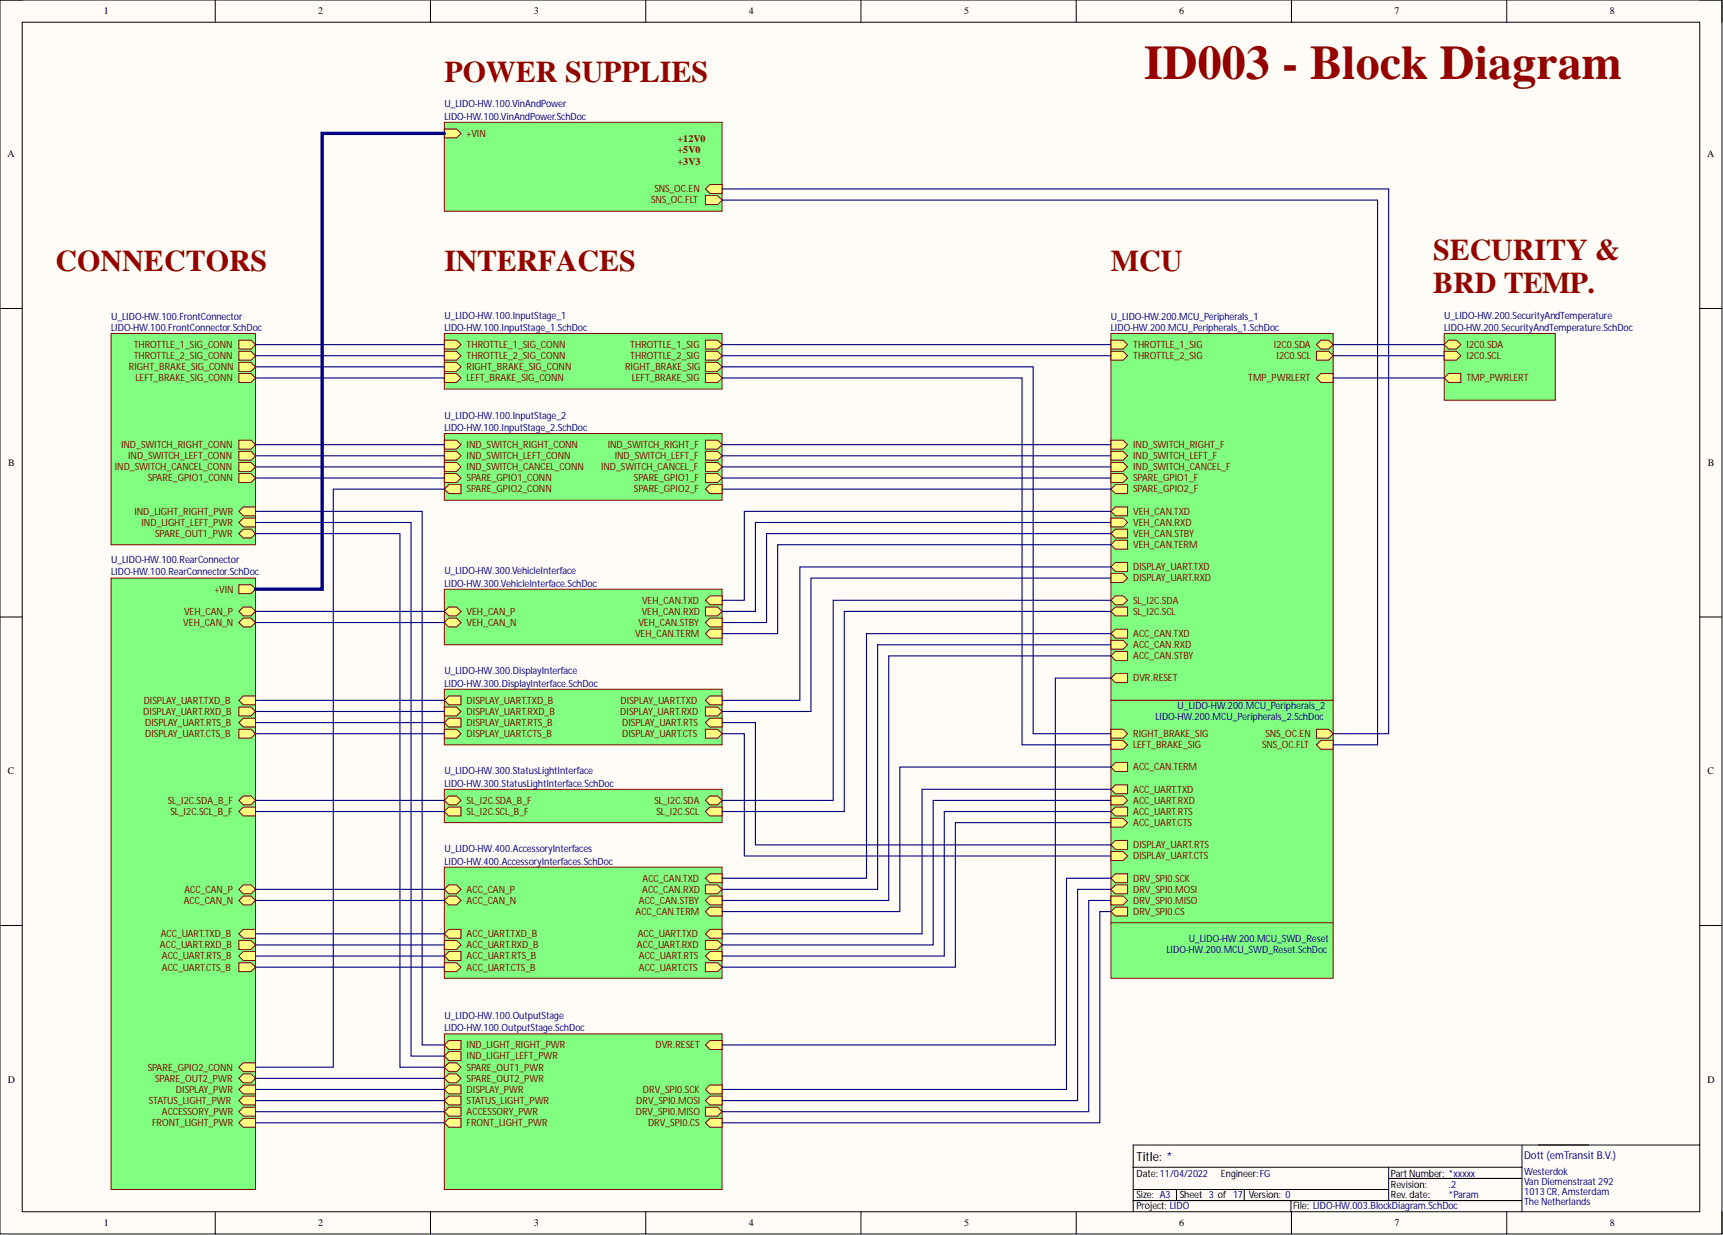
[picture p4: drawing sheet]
<svg xmlns="http://www.w3.org/2000/svg" width="393mm" height="282mm" viewBox="0 0 393 282" stroke-linecap="round" stroke-linejoin="round" font-family="sans-serif">
<defs><g id="words">
<text font-size="11" fill="#980000" x="261.2" y="17.9">ID003 - Block Diagram</text>
<g font-size="6.9" fill="#980000">
<text x="101.4" y="18.8">POWER SUPPLIES</text>
<text x="327.2" y="59.4">SECURITY &amp;</text>
<text x="12.7" y="61.9">CONNECTORS</text>
<text x="101.4" y="61.9">INTERFACES</text>
<text x="253.6" y="61.9">MCU</text>
<text x="327.2" y="67">BRD TEMP.</text>
</g>
<text font-size="2.9" x="259.4" y="264.9">Title: *</text>
<text font-size="2.5" fill="#00008a" x="348" y="264.5">Dott (emTransit B.V.)</text>
<g font-size="2.3">
<text x="23.7" y="3.3">1</text>
<text x="72.6" y="3.3">2</text>
<text x="121.9" y="3.3">3</text>
<text x="170.9" y="3.3">4</text>
<text x="220.1" y="3.3">5</text>
<text x="269.2" y="3.3">6</text>
<text x="318.4" y="3.3">7</text>
<text x="367.5" y="3.3">8</text>
<text x="1.7" y="35.9">A</text>
<text x="389.7" y="35.9">A</text>
<text x="1.9" y="106.4">B</text>
<text x="389.9" y="106.4">B</text>
<text x="1.8" y="176.8">C</text>
<text x="389.8" y="176.8">C</text>
<text x="1.8" y="247.2">D</text>
<text x="389.8" y="247.2">D</text>
<text x="259.4" y="268.6">Date:11/04/2022</text>
<text x="278.7" y="268.6">Engineer:FG</text>
<text x="317.5" y="268.6">Part Number: *xxxxx</text>
<text x="259.4" y="273.4">Size: A3</text>
<text x="259.4" y="276">Project: LIDO</text>
<text x="269.3" y="273.4">Sheet 3 of</text>
<text x="285.1" y="273.4">Version: 0</text>
<text x="295.2" y="276">File: LIDO-HW.003.BlockDiagram.SchDoc</text>
<text x="317.5" y="271.1">Revision:</text>
<text x="317.5" y="273.4">Rev. date:</text>
<text x="23.7" y="279.9">1</text>
<text x="72.6" y="279.9">2</text>
<text x="121.9" y="279.9">3</text>
<text x="170.9" y="279.9">4</text>
<text x="220.1" y="279.9">5</text>
<text x="269.2" y="279.9">6</text>
<text x="318.4" y="279.9">7</text>
<text x="367.5" y="279.9">8</text>
</g>
<g font-size="2.3" fill="#000080">
<text x="101.4" y="24.5">U_LIDO-HW.100.VinAndPower</text>
<text x="101.4" y="27.3">LIDO-HW.100.VinAndPower.SchDoc</text>
<text x="25.4" y="73">U_LIDO-HW.100.FrontConnector</text>
<text x="25.4" y="75.5">LIDO-HW.100.FrontConnector.SchDoc</text>
<text x="101.4" y="72.7">U_LIDO-HW.100.InputStage_1</text>
<text x="101.4" y="75.5">LIDO-HW.100.InputStage_1.SchDoc</text>
<text x="253.6" y="73">U_LIDO-HW.200.MCU_Peripherals_1</text>
<text x="253.6" y="75.5">LIDO-HW.200.MCU_Peripherals_1.SchDoc</text>
<text x="329.7" y="72.7">U_LIDO-HW.200.SecurityAndTemperature</text>
<text x="329.7" y="75.5">LIDO-HW.200.SecurityAndTemperature.SchDoc</text>
<text x="101.4" y="95.6">U_LIDO-HW.100.InputStage_2</text>
<text x="101.4" y="98.4">LIDO-HW.100.InputStage_2.SchDoc</text>
<text x="25.4" y="128.6">U_LIDO-HW.100.RearConnector</text>
<text x="25.4" y="131.3">LIDO-HW.100.RearConnector.SchDoc</text>
<text x="101.4" y="131.1">U_LIDO-HW.300.VehicleInterface</text>
<text x="101.4" y="133.9">LIDO-HW.300.VehicleInterface.SchDoc</text>
<text x="101.4" y="153.9">U_LIDO-HW.300.DisplayInterface</text>
<text x="101.4" y="156.7">LIDO-HW.300.DisplayInterface.SchDoc</text>
<text x="268.8" y="161.8">U_LIDO-HW.200.MCU_Peripherals_2</text>
<text x="263.8" y="164.3">LIDO-HW.200.MCU_Peripherals_2.SchDoc</text>
<text x="101.4" y="176.8">U_LIDO-HW.300.StatusLightInterface</text>
<text x="101.4" y="179.6">LIDO-HW.300.StatusLightInterface.SchDoc</text>
<text x="101.4" y="194.5">U_LIDO-HW.400.AccessoryInterfaces</text>
<text x="101.4" y="197.3">LIDO-HW.400.AccessoryInterfaces.SchDoc</text>
<text x="271.4" y="215.1">U_LIDO-HW.200.MCU_SWD_Reset</text>
<text x="266.3" y="217.6">LIDO-HW.200.MCU_SWD_Reset.SchDoc</text>
<text x="101.4" y="232.6">U_LIDO-HW.100.OutputStage</text>
<text x="101.4" y="235.4">LIDO-HW.100.OutputStage.SchDoc</text>
<text x="281.5" y="273.4">17</text>
<text x="330.7" y="271.1">.2</text>
<text x="330.7" y="273.4">*Param</text>
</g>
<g font-size="2.3" fill="#800000">
<text x="106.5" y="31.2">+VIN</text>
<text x="148.6" y="46.4">SNS_OC.FLT</text>
<text x="149.4" y="43.9">SNS_OC.EN</text>
<text x="30.5" y="79.4">THROTTLE_1_SIG_CONN</text>
<text x="30.5" y="82">THROTTLE_2_SIG_CONN</text>
<text x="106.5" y="79.4">THROTTLE_1_SIG_CONN</text>
<text x="106.5" y="82">THROTTLE_2_SIG_CONN</text>
<text x="143.9" y="79.4">THROTTLE_1_SIG</text>
<text x="143.9" y="82">THROTTLE_2_SIG</text>
<text x="258.7" y="79.4">THROTTLE_1_SIG</text>
<text x="258.7" y="82">THROTTLE_2_SIG</text>
<text x="290.8" y="79.4">I2C0.SDA</text>
<text x="291.4" y="82">I2C0.SCL</text>
<text x="334.8" y="79.4">I2C0.SDA</text>
<text x="334.8" y="82">I2C0.SCL</text>
<text x="29.4" y="84.5">RIGHT_BRAKE_SIG_CONN</text>
<text x="30.9" y="87">LEFT_BRAKE_SIG_CONN</text>
<text x="106.5" y="84.5">RIGHT_BRAKE_SIG_CONN</text>
<text x="106.5" y="87">LEFT_BRAKE_SIG_CONN</text>
<text x="142.7" y="84.5">RIGHT_BRAKE_SIG</text>
<text x="144.2" y="87">LEFT_BRAKE_SIG</text>
<text x="285" y="87">TMP_PWRLERT</text>
<text x="334.8" y="87">TMP_PWRLERT</text>
<text x="26.2" y="107.3">IND_SWITCH_CANCEL_CONN</text>
<text x="27.6" y="102.3">IND_SWITCH_RIGHT_CONN</text>
<text x="29.3" y="104.8">IND_SWITCH_LEFT_CONN</text>
<text x="106.5" y="104.8">IND_SWITCH_LEFT_CONN</text>
<text x="106.5" y="102.3">IND_SWITCH_RIGHT_CONN</text>
<text x="106.5" y="107.3">IND_SWITCH_CANCEL_CONN</text>
<text x="137.2" y="107.3">IND_SWITCH_CANCEL_F</text>
<text x="138.7" y="102.3">IND_SWITCH_RIGHT_F</text>
<text x="140.3" y="104.8">IND_SWITCH_LEFT_F</text>
<text x="258.7" y="104.8">IND_SWITCH_LEFT_F</text>
<text x="258.7" y="102.3">IND_SWITCH_RIGHT_F</text>
<text x="258.7" y="107.3">IND_SWITCH_CANCEL_F</text>
<text x="33.7" y="109.9">SPARE_GPIO1_CONN</text>
<text x="106.5" y="109.9">SPARE_GPIO1_CONN</text>
<text x="106.5" y="112.4">SPARE_GPIO2_CONN</text>
<text x="144.7" y="109.9">SPARE_GPIO1_F</text>
<text x="144.7" y="112.4">SPARE_GPIO2_F</text>
<text x="258.7" y="109.9">SPARE_GPIO1_F</text>
<text x="258.7" y="112.4">SPARE_GPIO2_F</text>
<text x="30.7" y="117.5">IND_LIGHT_RIGHT_PWR</text>
<text x="258.7" y="117.5">VEH_CAN.TXD</text>
<text x="32.3" y="120">IND_LIGHT_LEFT_PWR</text>
<text x="35.4" y="122.5">SPARE_OUT1_PWR</text>
<text x="258.7" y="120">VEH_CAN.RXD</text>
<text x="258.7" y="122.5">VEH_CAN.STBY</text>
<text x="258.7" y="125.1">VEH_CAN.TERM</text>
<text x="258.7" y="130.2">DISPLAY_UART.TXD</text>
<text x="48.9" y="135.2">+VIN</text>
<text x="146.6" y="137.8">VEH_CAN.TXD</text>
<text x="258.7" y="137.8">SL_I2C.SDA</text>
<text x="258.7" y="132.7">DISPLAY_UART.RXD</text>
<text x="41.8" y="142.8">VEH_CAN_N</text>
<text x="42" y="140.3">VEH_CAN_P</text>
<text x="106.5" y="140.3">VEH_CAN_P</text>
<text x="106.5" y="142.8">VEH_CAN_N</text>
<text x="145.7" y="142.8">VEH_CAN.STBY</text>
<text x="146.5" y="140.3">VEH_CAN.RXD</text>
<text x="258.7" y="140.3">SL_I2C.SCL</text>
<text x="145" y="145.4">VEH_CAN.TERM</text>
<text x="258.7" y="145.4">ACC_CAN.TXD</text>
<text x="258.7" y="147.9">ACC_CAN.RXD</text>
<text x="258.7" y="150.5">ACC_CAN.STBY</text>
<text x="258.7" y="155.5">DVR.RESET</text>
<text x="32.8" y="160.6">DISPLAY_UART.TXD_B</text>
<text x="106.5" y="160.6">DISPLAY_UART.TXD_B</text>
<text x="141.7" y="160.6">DISPLAY_UART.TXD</text>
<text x="32.7" y="163.1">DISPLAY_UART.RXD_B</text>
<text x="33.1" y="165.7">DISPLAY_UART.RTS_B</text>
<text x="106.5" y="163.1">DISPLAY_UART.RXD_B</text>
<text x="106.5" y="165.7">DISPLAY_UART.RTS_B</text>
<text x="141.6" y="163.1">DISPLAY_UART.RXD</text>
<text x="142" y="165.7">DISPLAY_UART.RTS</text>
<text x="33.1" y="168.2">DISPLAY_UART.CTS_B</text>
<text x="106.5" y="168.2">DISPLAY_UART.CTS_B</text>
<text x="142" y="168.2">DISPLAY_UART.CTS</text>
<text x="258.7" y="168.2">RIGHT_BRAKE_SIG</text>
<text x="258.7" y="170.8">LEFT_BRAKE_SIG</text>
<text x="288.1" y="170.8">SNS_OC.FLT</text>
<text x="288.9" y="168.2">SNS_OC.EN</text>
<text x="258.7" y="175.8">ACC_CAN.TERM</text>
<text x="38.3" y="183.4">SL_I2C.SDA_B_F</text>
<text x="38.9" y="186">SL_I2C.SCL_B_F</text>
<text x="106.5" y="183.4">SL_I2C.SDA_B_F</text>
<text x="106.5" y="186">SL_I2C.SCL_B_F</text>
<text x="149.4" y="183.4">SL_I2C.SDA</text>
<text x="149.9" y="186">SL_I2C.SCL</text>
<text x="258.7" y="180.9">ACC_UART.TXD</text>
<text x="258.7" y="183.4">ACC_UART.RXD</text>
<text x="258.7" y="186">ACC_UART.RTS</text>
<text x="258.7" y="188.5">ACC_UART.CTS</text>
<text x="258.7" y="196.1">DISPLAY_UART.CTS</text>
<text x="258.7" y="193.6">DISPLAY_UART.RTS</text>
<text x="42.1" y="203.7">ACC_CAN_P</text>
<text x="106.5" y="203.7">ACC_CAN_P</text>
<text x="146.6" y="203.7">ACC_CAN.RXD</text>
<text x="146.7" y="201.2">ACC_CAN.TXD</text>
<text x="258.7" y="201.2">DRV_SPI0.SCK</text>
<text x="258.7" y="203.7">DRV_SPI0.MOSI</text>
<text x="41.9" y="206.3">ACC_CAN_N</text>
<text x="106.5" y="206.3">ACC_CAN_N</text>
<text x="145.1" y="208.8">ACC_CAN.TERM</text>
<text x="145.8" y="206.3">ACC_CAN.STBY</text>
<text x="258.7" y="208.8">DRV_SPI0.CS</text>
<text x="258.7" y="206.3">DRV_SPI0.MISO</text>
<text x="36.7" y="213.9">ACC_UART.TXD_B</text>
<text x="106.5" y="213.9">ACC_UART.TXD_B</text>
<text x="145.6" y="213.9">ACC_UART.TXD</text>
<text x="36.5" y="216.4">ACC_UART.RXD_B</text>
<text x="36.9" y="221.5">ACC_UART.CTS_B</text>
<text x="36.9" y="219">ACC_UART.RTS_B</text>
<text x="106.5" y="216.4">ACC_UART.RXD_B</text>
<text x="106.5" y="221.5">ACC_UART.CTS_B</text>
<text x="106.5" y="219">ACC_UART.RTS_B</text>
<text x="145.4" y="216.4">ACC_UART.RXD</text>
<text x="145.8" y="221.5">ACC_UART.CTS</text>
<text x="145.8" y="219">ACC_UART.RTS</text>
<text x="106.5" y="239.3">IND_LIGHT_RIGHT_PWR</text>
<text x="149.6" y="239.3">DVR.RESET</text>
<text x="33.7" y="244.3">SPARE_GPIO2_CONN</text>
<text x="106.5" y="241.8">IND_LIGHT_LEFT_PWR</text>
<text x="106.5" y="244.3">SPARE_OUT1_PWR</text>
<text x="34" y="252">STATUS_LIGHT_PWR</text>
<text x="35.4" y="246.9">SPARE_OUT2_PWR</text>
<text x="40.2" y="249.4">DISPLAY_PWR</text>
<text x="106.5" y="252">STATUS_LIGHT_PWR</text>
<text x="106.5" y="246.9">SPARE_OUT2_PWR</text>
<text x="106.5" y="249.4">DISPLAY_PWR</text>
<text x="145.2" y="252">DRV_SPI0.MOSI</text>
<text x="146.8" y="249.4">DRV_SPI0.SCK</text>
<text x="34.7" y="257">FRONT_LIGHT_PWR</text>
<text x="36.9" y="254.5">ACCESSORY_PWR</text>
<text x="106.5" y="257">FRONT_LIGHT_PWR</text>
<text x="106.5" y="254.5">ACCESSORY_PWR</text>
<text x="145.2" y="254.5">DRV_SPI0.MISO</text>
<text x="147.9" y="257">DRV_SPI0.CS</text>
</g>
<g font-size="2.3" fill="#980000">
<text x="154.7" y="32.5">+12V0</text>
<text x="154.7" y="35">+5V0</text>
<text x="154.7" y="37.6">+3V3</text>
</g>
<g font-size="2.3" fill="#00008a">
<text x="348" y="268.1">Westerdok</text>
<text x="348" y="270.4">Van Diemenstraat 292</text>
<text x="348" y="272.7">1013 CR, Amsterdam</text>
<text x="348" y="275">The Netherlands</text>
</g>
</g></defs>
<path d="M0 0h393.1v281.6h-393.1z" fill-rule="evenodd" fill="#fffcf8"/>
<path d="M0 0h393.1v281.6h-393.1z" fill="none" stroke="#000" stroke-width=".23"/>
<path d="M5.1 5.1h382.9v271.5h-382.9z" fill-rule="evenodd" fill="#fffcf8"/>
<g fill="none" stroke="#000" stroke-width=".23">
<path d="M0 0h5.1M49.1 0v5.1M98.3 0v5.1M147.4 0v5.1M196.6 0v5.1M245.7 0v5.1M294.8 0v5.1M344 0v5.1M388 0h5.1v5.1M5.1 5.1h382.9v271.5h-382.9zM0 70.4h5.1M388 70.4h5.1"/>
<path d="M0 140.8h5.1M388 140.8h5.1M0 211.2h5.1M388 211.2h5.1M49.1 276.6v5M98.3 276.6v5M147.4 276.6v5M196.6 276.6v5M245.7 276.6v5M258.7 266.4h88.8M258.7 274h88.8M258.7 271.5h58.3"/>
<path d="M268.6 271.5v2.5M284 271.5v2.5M294.7 274v2.6M294.8 276.6v5M317 266.4v7.6M317 268.9h30.5M344 276.6v5M347.5 261.3v15.3M388 261.3h-129.3v15.3M393.1 276.6v5"/>
</g>
<path d="M25.4 76.1h32.9v48.2h-32.9z" fill-rule="evenodd" fill="#80ff80"/>
<path d="M25.4 76.1h32.9v48.2h-32.9z" fill="none" stroke="#800000" stroke-width=".23"/>
<path d="M55.5 118.2h2.8v2.1h-2.8l-1-1z" fill-rule="evenodd" fill="#ffff80"/>
<path d="M55.5 118.2h2.8v2.1h-2.8l-1-1z" fill="none" stroke="#800000" stroke-width=".23"/>
<path d="M55.5 115.7h2.8v2h-2.8l-1-1z" fill-rule="evenodd" fill="#ffff80"/>
<path d="M55.5 115.7h2.8v2h-2.8l-1-1z" fill="none" stroke="#800000" stroke-width=".23"/>
<path d="M54.5 77.6h2.8l1 1.1-1 1h-2.8z" fill-rule="evenodd" fill="#ffff80"/>
<path d="M54.5 77.6h2.8l1 1.1-1 1h-2.8z" fill="none" stroke="#800000" stroke-width=".23"/>
<path d="M54.5 80.2h2.8l1 1-1 1h-2.8z" fill-rule="evenodd" fill="#ffff80"/>
<path d="M54.5 80.2h2.8l1 1-1 1h-2.8z" fill="none" stroke="#800000" stroke-width=".23"/>
<path d="M54.5 82.7h2.8l1 1-1 1h-2.8z" fill-rule="evenodd" fill="#ffff80"/>
<path d="M54.5 82.7h2.8l1 1-1 1h-2.8z" fill="none" stroke="#800000" stroke-width=".23"/>
<path d="M54.5 85.3h2.8l1 1-1 1h-2.8z" fill-rule="evenodd" fill="#ffff80"/>
<path d="M54.5 85.3h2.8l1 1-1 1h-2.8z" fill="none" stroke="#800000" stroke-width=".23"/>
<path d="M55.5 120.8h1.8l1 1-1 1h-1.8l-1-1z" fill-rule="evenodd" fill="#ffff80"/>
<path d="M55.5 120.8h1.8l1 1-1 1h-1.8l-1-1z" fill="none" stroke="#800000" stroke-width=".23"/>
<path d="M54.5 105.5h2.8l1 1.1-1 1h-2.8z" fill-rule="evenodd" fill="#ffff80"/>
<path d="M54.5 105.5h2.8l1 1.1-1 1h-2.8z" fill="none" stroke="#800000" stroke-width=".23"/>
<path d="M54.5 108.1h2.8l1 1-1 1h-2.8z" fill-rule="evenodd" fill="#ffff80"/>
<path d="M54.5 108.1h2.8l1 1-1 1h-2.8z" fill="none" stroke="#800000" stroke-width=".23"/>
<path d="M54.5 103h2.8l1 1-1 1h-2.8z" fill-rule="evenodd" fill="#ffff80"/>
<path d="M54.5 103h2.8l1 1-1 1h-2.8z" fill="none" stroke="#800000" stroke-width=".23"/>
<path d="M54.5 100.5h2.8l1 1-1 1h-2.8z" fill-rule="evenodd" fill="#ffff80"/>
<path d="M54.5 100.5h2.8l1 1-1 1h-2.8z" fill="none" stroke="#800000" stroke-width=".23"/>
<path d="M25.4 131.9h32.9v139.6h-32.9z" fill-rule="evenodd" fill="#80ff80"/>
<path d="M25.4 131.9h32.9v139.6h-32.9z" fill="none" stroke="#800000" stroke-width=".23"/>
<path d="M55.5 202h1.8l1 1-1 1h-1.8l-1-1z" fill-rule="evenodd" fill="#ffff80"/>
<path d="M55.5 202h1.8l1 1-1 1h-1.8l-1-1z" fill="none" stroke="#800000" stroke-width=".23"/>
<path d="M55.5 204.5h1.8l1 1-1 1h-1.8l-1-1z" fill-rule="evenodd" fill="#ffff80"/>
<path d="M55.5 204.5h1.8l1 1-1 1h-1.8l-1-1z" fill="none" stroke="#800000" stroke-width=".23"/>
<path d="M55.5 212.1h2.8v2h-2.8l-1-1z" fill-rule="evenodd" fill="#ffff80"/>
<path d="M55.5 212.1h2.8v2h-2.8l-1-1z" fill="none" stroke="#800000" stroke-width=".23"/>
<path d="M54.5 214.7h2.8l1 1-1 1h-2.8z" fill-rule="evenodd" fill="#ffff80"/>
<path d="M54.5 214.7h2.8l1 1-1 1h-2.8z" fill="none" stroke="#800000" stroke-width=".23"/>
<path d="M54.5 219.7h2.8l1 1-1 1.1h-2.8z" fill-rule="evenodd" fill="#ffff80"/>
<path d="M54.5 219.7h2.8l1 1-1 1.1h-2.8z" fill="none" stroke="#800000" stroke-width=".23"/>
<path d="M55.5 217.2h2.8v2h-2.8l-1-1z" fill-rule="evenodd" fill="#ffff80"/>
<path d="M55.5 217.2h2.8v2h-2.8l-1-1z" fill="none" stroke="#800000" stroke-width=".23"/>
<path d="M55.5 181.7h1.8l1 1-1 1h-1.8l-1-1z" fill-rule="evenodd" fill="#ffff80"/>
<path d="M55.5 181.7h1.8l1 1-1 1h-1.8l-1-1z" fill="none" stroke="#800000" stroke-width=".23"/>
<path d="M55.5 184.2h2.8v2h-2.8l-1-1z" fill-rule="evenodd" fill="#ffff80"/>
<path d="M55.5 184.2h2.8v2h-2.8l-1-1z" fill="none" stroke="#800000" stroke-width=".23"/>
<path d="M55.5 255.2h2.8v2.1h-2.8l-1-1z" fill-rule="evenodd" fill="#ffff80"/>
<path d="M55.5 255.2h2.8v2.1h-2.8l-1-1z" fill="none" stroke="#800000" stroke-width=".23"/>
<path d="M55.5 138.5h1.8l1 1-1 1.1h-1.8l-1-1.1z" fill-rule="evenodd" fill="#ffff80"/>
<path d="M55.5 138.5h1.8l1 1-1 1.1h-1.8l-1-1.1z" fill="none" stroke="#800000" stroke-width=".23"/>
<path d="M55.5 141.1h1.8l1 1-1 1h-1.8l-1-1z" fill-rule="evenodd" fill="#ffff80"/>
<path d="M55.5 141.1h1.8l1 1-1 1h-1.8l-1-1z" fill="none" stroke="#800000" stroke-width=".23"/>
<path d="M55.5 158.8h2.8v2.1h-2.8l-1-1.1z" fill-rule="evenodd" fill="#ffff80"/>
<path d="M55.5 158.8h2.8v2.1h-2.8l-1-1.1z" fill="none" stroke="#800000" stroke-width=".23"/>
<path d="M54.5 161.4h2.8l1 1-1 1h-2.8z" fill-rule="evenodd" fill="#ffff80"/>
<path d="M54.5 161.4h2.8l1 1-1 1h-2.8z" fill="none" stroke="#800000" stroke-width=".23"/>
<path d="M55.5 247.6h2.8v2.1h-2.8l-1-1z" fill-rule="evenodd" fill="#ffff80"/>
<path d="M55.5 247.6h2.8v2.1h-2.8l-1-1z" fill="none" stroke="#800000" stroke-width=".23"/>
<path d="M55.5 250.2h2.8v2h-2.8l-1-1z" fill-rule="evenodd" fill="#ffff80"/>
<path d="M55.5 250.2h2.8v2h-2.8l-1-1z" fill="none" stroke="#800000" stroke-width=".23"/>
<path d="M55.5 252.7h2.8v2h-2.8l-1-1z" fill-rule="evenodd" fill="#ffff80"/>
<path d="M55.5 252.7h2.8v2h-2.8l-1-1z" fill="none" stroke="#800000" stroke-width=".23"/>
<path d="M55.5 245.1h1.8l1 1-1 1h-1.8l-1-1z" fill-rule="evenodd" fill="#ffff80"/>
<path d="M55.5 245.1h1.8l1 1-1 1h-1.8l-1-1z" fill="none" stroke="#800000" stroke-width=".23"/>
<path d="M55.5 242.6h2.8v2h-2.8l-1-1z" fill-rule="evenodd" fill="#ffff80"/>
<path d="M55.5 242.6h2.8v2h-2.8l-1-1z" fill="none" stroke="#800000" stroke-width=".23"/>
<path d="M55.5 163.9h2.8v2h-2.8l-1-1z" fill-rule="evenodd" fill="#ffff80"/>
<path d="M55.5 163.9h2.8v2h-2.8l-1-1z" fill="none" stroke="#800000" stroke-width=".23"/>
<path d="M54.5 166.4h2.8l1 1.1-1 1h-2.8z" fill-rule="evenodd" fill="#ffff80"/>
<path d="M54.5 166.4h2.8l1 1.1-1 1h-2.8z" fill="none" stroke="#800000" stroke-width=".23"/>
<path d="M54.5 133.5h2.8l1 1-1 1h-2.8z" fill-rule="evenodd" fill="#ffff80"/>
<path d="M54.5 133.5h2.8l1 1-1 1h-2.8z" fill="none" stroke="#800000" stroke-width=".23"/>
<path d="M101.4 27.9h63.5v20.3h-63.5z" fill-rule="evenodd" fill="#80ff80"/>
<path d="M101.4 27.9h63.5v20.3h-63.5z" fill="none" stroke="#800000" stroke-width=".23"/>
<path d="M161 44.7h2.8l1.1 1-1.1 1h-2.8z" fill-rule="evenodd" fill="#ffff80"/>
<path d="M161 44.7h2.8l1.1 1-1.1 1h-2.8z" fill="none" stroke="#800000" stroke-width=".23"/>
<path d="M162.1 42.1h2.8v2h-2.8l-1.1-1z" fill-rule="evenodd" fill="#ffff80"/>
<path d="M162.1 42.1h2.8v2h-2.8l-1.1-1z" fill="none" stroke="#800000" stroke-width=".23"/>
<path d="M101.4 29.4h2.8l1.1 1-1.1 1.1h-2.8z" fill-rule="evenodd" fill="#ffff80"/>
<path d="M101.4 29.4h2.8l1.1 1-1.1 1.1h-2.8z" fill="none" stroke="#800000" stroke-width=".23"/>
<path d="M101.4 76.1h63.5v12.7h-63.5z" fill-rule="evenodd" fill="#80ff80"/>
<path d="M101.4 76.1h63.5v12.7h-63.5z" fill="none" stroke="#800000" stroke-width=".23"/>
<path d="M161 77.6h2.8l1.1 1.1-1.1 1h-2.8z" fill-rule="evenodd" fill="#ffff80"/>
<path d="M161 77.6h2.8l1.1 1.1-1.1 1h-2.8z" fill="none" stroke="#800000" stroke-width=".23"/>
<path d="M101.4 77.6h2.8l1.1 1.1-1.1 1h-2.8z" fill-rule="evenodd" fill="#ffff80"/>
<path d="M101.4 77.6h2.8l1.1 1.1-1.1 1h-2.8z" fill="none" stroke="#800000" stroke-width=".23"/>
<path d="M161 80.2h2.8l1.1 1-1.1 1h-2.8z" fill-rule="evenodd" fill="#ffff80"/>
<path d="M161 80.2h2.8l1.1 1-1.1 1h-2.8z" fill="none" stroke="#800000" stroke-width=".23"/>
<path d="M101.4 80.2h2.8l1.1 1-1.1 1h-2.8z" fill-rule="evenodd" fill="#ffff80"/>
<path d="M101.4 80.2h2.8l1.1 1-1.1 1h-2.8z" fill="none" stroke="#800000" stroke-width=".23"/>
<path d="M161 82.7h2.8l1.1 1-1.1 1h-2.8z" fill-rule="evenodd" fill="#ffff80"/>
<path d="M161 82.7h2.8l1.1 1-1.1 1h-2.8z" fill="none" stroke="#800000" stroke-width=".23"/>
<path d="M101.4 82.7h2.8l1.1 1-1.1 1h-2.8z" fill-rule="evenodd" fill="#ffff80"/>
<path d="M101.4 82.7h2.8l1.1 1-1.1 1h-2.8z" fill="none" stroke="#800000" stroke-width=".23"/>
<path d="M161 85.3h2.8l1.1 1-1.1 1h-2.8z" fill-rule="evenodd" fill="#ffff80"/>
<path d="M161 85.3h2.8l1.1 1-1.1 1h-2.8z" fill="none" stroke="#800000" stroke-width=".23"/>
<path d="M101.4 85.3h2.8l1.1 1-1.1 1h-2.8z" fill-rule="evenodd" fill="#ffff80"/>
<path d="M101.4 85.3h2.8l1.1 1-1.1 1h-2.8z" fill="none" stroke="#800000" stroke-width=".23"/>
<path d="M101.4 99h63.5v15.2h-63.5z" fill-rule="evenodd" fill="#80ff80"/>
<path d="M101.4 99h63.5v15.2h-63.5z" fill="none" stroke="#800000" stroke-width=".23"/>
<path d="M161 103h2.8l1.1 1-1.1 1h-2.8z" fill-rule="evenodd" fill="#ffff80"/>
<path d="M161 103h2.8l1.1 1-1.1 1h-2.8z" fill="none" stroke="#800000" stroke-width=".23"/>
<path d="M101.4 103h2.8l1.1 1-1.1 1h-2.8z" fill-rule="evenodd" fill="#ffff80"/>
<path d="M101.4 103h2.8l1.1 1-1.1 1h-2.8z" fill="none" stroke="#800000" stroke-width=".23"/>
<path d="M101.4 100.5h2.8l1.1 1-1.1 1h-2.8z" fill-rule="evenodd" fill="#ffff80"/>
<path d="M101.4 100.5h2.8l1.1 1-1.1 1h-2.8z" fill="none" stroke="#800000" stroke-width=".23"/>
<path d="M161 100.5h2.8l1.1 1-1.1 1h-2.8z" fill-rule="evenodd" fill="#ffff80"/>
<path d="M161 100.5h2.8l1.1 1-1.1 1h-2.8z" fill="none" stroke="#800000" stroke-width=".23"/>
<path d="M101.4 108.1h2.8l1.1 1-1.1 1h-2.8z" fill-rule="evenodd" fill="#ffff80"/>
<path d="M101.4 108.1h2.8l1.1 1-1.1 1h-2.8z" fill="none" stroke="#800000" stroke-width=".23"/>
<path d="M101.4 105.5h2.8l1.1 1.1-1.1 1h-2.8z" fill-rule="evenodd" fill="#ffff80"/>
<path d="M101.4 105.5h2.8l1.1 1.1-1.1 1h-2.8z" fill="none" stroke="#800000" stroke-width=".23"/>
<path d="M161 105.5h2.8l1.1 1.1-1.1 1h-2.8z" fill-rule="evenodd" fill="#ffff80"/>
<path d="M161 105.5h2.8l1.1 1.1-1.1 1h-2.8z" fill="none" stroke="#800000" stroke-width=".23"/>
<path d="M102.5 110.6h2.8v2.1h-2.8l-1.1-1.1z" fill-rule="evenodd" fill="#ffff80"/>
<path d="M102.5 110.6h2.8v2.1h-2.8l-1.1-1.1z" fill="none" stroke="#800000" stroke-width=".23"/>
<path d="M161 108.1h2.8l1.1 1-1.1 1h-2.8z" fill-rule="evenodd" fill="#ffff80"/>
<path d="M161 108.1h2.8l1.1 1-1.1 1h-2.8z" fill="none" stroke="#800000" stroke-width=".23"/>
<path d="M162.1 110.6h2.8v2.1h-2.8l-1.1-1.1z" fill-rule="evenodd" fill="#ffff80"/>
<path d="M162.1 110.6h2.8v2.1h-2.8l-1.1-1.1z" fill="none" stroke="#800000" stroke-width=".23"/>
<path d="M101.4 236h63.5v35.5h-63.5z" fill-rule="evenodd" fill="#80ff80"/>
<path d="M101.4 236h63.5v35.5h-63.5z" fill="none" stroke="#800000" stroke-width=".23"/>
<path d="M102.5 255.2h2.8v2.1h-2.8l-1.1-1z" fill-rule="evenodd" fill="#ffff80"/>
<path d="M102.5 255.2h2.8v2.1h-2.8l-1.1-1z" fill="none" stroke="#800000" stroke-width=".23"/>
<path d="M102.5 240h2.8v2.1h-2.8l-1.1-1.1z" fill-rule="evenodd" fill="#ffff80"/>
<path d="M102.5 240h2.8v2.1h-2.8l-1.1-1.1z" fill="none" stroke="#800000" stroke-width=".23"/>
<path d="M102.5 237.5h2.8v2h-2.8l-1.1-1z" fill-rule="evenodd" fill="#ffff80"/>
<path d="M102.5 237.5h2.8v2h-2.8l-1.1-1z" fill="none" stroke="#800000" stroke-width=".23"/>
<path d="M102.5 252.7h2.8v2h-2.8l-1.1-1z" fill-rule="evenodd" fill="#ffff80"/>
<path d="M102.5 252.7h2.8v2h-2.8l-1.1-1z" fill="none" stroke="#800000" stroke-width=".23"/>
<path d="M102.5 250.2h2.8v2h-2.8l-1.1-1z" fill-rule="evenodd" fill="#ffff80"/>
<path d="M102.5 250.2h2.8v2h-2.8l-1.1-1z" fill="none" stroke="#800000" stroke-width=".23"/>
<path d="M102.5 245.1h1.7l1.1 1-1.1 1h-1.7l-1.1-1z" fill-rule="evenodd" fill="#ffff80"/>
<path d="M102.5 245.1h1.7l1.1 1-1.1 1h-1.7l-1.1-1z" fill="none" stroke="#800000" stroke-width=".23"/>
<path d="M102.5 242.6h1.7l1.1 1-1.1 1h-1.7l-1.1-1z" fill-rule="evenodd" fill="#ffff80"/>
<path d="M102.5 242.6h1.7l1.1 1-1.1 1h-1.7l-1.1-1z" fill="none" stroke="#800000" stroke-width=".23"/>
<path d="M102.5 247.6h2.8v2.1h-2.8l-1.1-1z" fill-rule="evenodd" fill="#ffff80"/>
<path d="M102.5 247.6h2.8v2.1h-2.8l-1.1-1z" fill="none" stroke="#800000" stroke-width=".23"/>
<path d="M161 252.7h2.8l1.1 1-1.1 1h-2.8z" fill-rule="evenodd" fill="#ffff80"/>
<path d="M161 252.7h2.8l1.1 1-1.1 1h-2.8z" fill="none" stroke="#800000" stroke-width=".23"/>
<path d="M162.1 247.6h2.8v2.1h-2.8l-1.1-1z" fill-rule="evenodd" fill="#ffff80"/>
<path d="M162.1 247.6h2.8v2.1h-2.8l-1.1-1z" fill="none" stroke="#800000" stroke-width=".23"/>
<path d="M162.1 250.2h2.8v2h-2.8l-1.1-1z" fill-rule="evenodd" fill="#ffff80"/>
<path d="M162.1 250.2h2.8v2h-2.8l-1.1-1z" fill="none" stroke="#800000" stroke-width=".23"/>
<path d="M162.1 255.2h2.8v2.1h-2.8l-1.1-1z" fill-rule="evenodd" fill="#ffff80"/>
<path d="M162.1 255.2h2.8v2.1h-2.8l-1.1-1z" fill="none" stroke="#800000" stroke-width=".23"/>
<path d="M162.1 237.5h2.8v2h-2.8l-1.1-1z" fill-rule="evenodd" fill="#ffff80"/>
<path d="M162.1 237.5h2.8v2h-2.8l-1.1-1z" fill="none" stroke="#800000" stroke-width=".23"/>
<path d="M253.6 76.1h50.7v83.7h-50.7z" fill-rule="evenodd" fill="#80ff80"/>
<path d="M253.6 76.1h50.7v83.7h-50.7z" fill="none" stroke="#800000" stroke-width=".23"/>
<path d="M301.5 77.6h1.8l1 1.1-1 1h-1.8l-1-1z" fill-rule="evenodd" fill="#ffff80"/>
<path d="M301.5 77.6h1.8l1 1.1-1 1h-1.8l-1-1z" fill="none" stroke="#800000" stroke-width=".23"/>
<path d="M300.5 80.2h2.8l1 1-1 1h-2.8z" fill-rule="evenodd" fill="#ffff80"/>
<path d="M300.5 80.2h2.8l1 1-1 1h-2.8z" fill="none" stroke="#800000" stroke-width=".23"/>
<path d="M301.5 85.3h2.8v2h-2.8l-1-1z" fill-rule="evenodd" fill="#ffff80"/>
<path d="M301.5 85.3h2.8v2h-2.8l-1-1z" fill="none" stroke="#800000" stroke-width=".23"/>
<path d="M254.6 115.7h2.8v2h-2.8l-1-1z" fill-rule="evenodd" fill="#ffff80"/>
<path d="M254.6 115.7h2.8v2h-2.8l-1-1z" fill="none" stroke="#800000" stroke-width=".23"/>
<path d="M253.6 118.2h2.8l1 1.1-1 1h-2.8z" fill-rule="evenodd" fill="#ffff80"/>
<path d="M253.6 118.2h2.8l1 1.1-1 1h-2.8z" fill="none" stroke="#800000" stroke-width=".23"/>
<path d="M254.6 120.8h2.8v2h-2.8l-1-1z" fill-rule="evenodd" fill="#ffff80"/>
<path d="M254.6 120.8h2.8v2h-2.8l-1-1z" fill="none" stroke="#800000" stroke-width=".23"/>
<path d="M254.6 143.6h2.8v2h-2.8l-1-1z" fill-rule="evenodd" fill="#ffff80"/>
<path d="M254.6 143.6h2.8v2h-2.8l-1-1z" fill="none" stroke="#800000" stroke-width=".23"/>
<path d="M253.6 146.1h2.8l1 1.1-1 1h-2.8z" fill-rule="evenodd" fill="#ffff80"/>
<path d="M253.6 146.1h2.8l1 1.1-1 1h-2.8z" fill="none" stroke="#800000" stroke-width=".23"/>
<path d="M254.6 148.7h2.8v2h-2.8l-1-1z" fill-rule="evenodd" fill="#ffff80"/>
<path d="M254.6 148.7h2.8v2h-2.8l-1-1z" fill="none" stroke="#800000" stroke-width=".23"/>
<path d="M254.6 123.3h2.8v2h-2.8l-1-1z" fill-rule="evenodd" fill="#ffff80"/>
<path d="M254.6 123.3h2.8v2h-2.8l-1-1z" fill="none" stroke="#800000" stroke-width=".23"/>
<path d="M254.6 136h1.8l1 1-1 1h-1.8l-1-1z" fill-rule="evenodd" fill="#ffff80"/>
<path d="M254.6 136h1.8l1 1-1 1h-1.8l-1-1z" fill="none" stroke="#800000" stroke-width=".23"/>
<path d="M254.6 138.5h2.8v2.1h-2.8l-1-1.1z" fill-rule="evenodd" fill="#ffff80"/>
<path d="M254.6 138.5h2.8v2.1h-2.8l-1-1.1z" fill="none" stroke="#800000" stroke-width=".23"/>
<path d="M254.6 128.4h2.8v2h-2.8l-1-1z" fill-rule="evenodd" fill="#ffff80"/>
<path d="M254.6 128.4h2.8v2h-2.8l-1-1z" fill="none" stroke="#800000" stroke-width=".23"/>
<path d="M253.6 130.9h2.8l1 1-1 1.1h-2.8z" fill-rule="evenodd" fill="#ffff80"/>
<path d="M253.6 130.9h2.8l1 1-1 1.1h-2.8z" fill="none" stroke="#800000" stroke-width=".23"/>
<path d="M253.6 77.6h2.8l1 1.1-1 1h-2.8z" fill-rule="evenodd" fill="#ffff80"/>
<path d="M253.6 77.6h2.8l1 1.1-1 1h-2.8z" fill="none" stroke="#800000" stroke-width=".23"/>
<path d="M253.6 80.2h2.8l1 1-1 1h-2.8z" fill-rule="evenodd" fill="#ffff80"/>
<path d="M253.6 80.2h2.8l1 1-1 1h-2.8z" fill="none" stroke="#800000" stroke-width=".23"/>
<path d="M253.6 103h2.8l1 1-1 1h-2.8z" fill-rule="evenodd" fill="#ffff80"/>
<path d="M253.6 103h2.8l1 1-1 1h-2.8z" fill="none" stroke="#800000" stroke-width=".23"/>
<path d="M253.6 100.5h2.8l1 1-1 1h-2.8z" fill-rule="evenodd" fill="#ffff80"/>
<path d="M253.6 100.5h2.8l1 1-1 1h-2.8z" fill="none" stroke="#800000" stroke-width=".23"/>
<path d="M253.6 105.5h2.8l1 1.1-1 1h-2.8z" fill-rule="evenodd" fill="#ffff80"/>
<path d="M253.6 105.5h2.8l1 1.1-1 1h-2.8z" fill="none" stroke="#800000" stroke-width=".23"/>
<path d="M254.6 153.8h2.8v2h-2.8l-1-1z" fill-rule="evenodd" fill="#ffff80"/>
<path d="M254.6 153.8h2.8v2h-2.8l-1-1z" fill="none" stroke="#800000" stroke-width=".23"/>
<path d="M253.6 108.1h2.8l1 1-1 1h-2.8z" fill-rule="evenodd" fill="#ffff80"/>
<path d="M253.6 108.1h2.8l1 1-1 1h-2.8z" fill="none" stroke="#800000" stroke-width=".23"/>
<path d="M254.6 110.6h2.8v2.1h-2.8l-1-1.1z" fill-rule="evenodd" fill="#ffff80"/>
<path d="M254.6 110.6h2.8v2.1h-2.8l-1-1.1z" fill="none" stroke="#800000" stroke-width=".23"/>
<path d="M253.6 159.8h50.7v50.8h-50.7z" fill-rule="evenodd" fill="#80ff80"/>
<path d="M253.6 159.8h50.7v50.8h-50.7z" fill="none" stroke="#800000" stroke-width=".23"/>
<path d="M254.6 179.1h2.8v2.1h-2.8l-1-1.1z" fill-rule="evenodd" fill="#ffff80"/>
<path d="M254.6 179.1h2.8v2.1h-2.8l-1-1.1z" fill="none" stroke="#800000" stroke-width=".23"/>
<path d="M253.6 181.7h2.8l1 1-1 1h-2.8z" fill-rule="evenodd" fill="#ffff80"/>
<path d="M253.6 181.7h2.8l1 1-1 1h-2.8z" fill="none" stroke="#800000" stroke-width=".23"/>
<path d="M253.6 186.7h2.8l1 1.1-1 1h-2.8z" fill-rule="evenodd" fill="#ffff80"/>
<path d="M253.6 186.7h2.8l1 1.1-1 1h-2.8z" fill="none" stroke="#800000" stroke-width=".23"/>
<path d="M254.6 184.2h2.8v2h-2.8l-1-1z" fill-rule="evenodd" fill="#ffff80"/>
<path d="M254.6 184.2h2.8v2h-2.8l-1-1z" fill="none" stroke="#800000" stroke-width=".23"/>
<path d="M254.6 207h2.8v2.1h-2.8l-1-1z" fill-rule="evenodd" fill="#ffff80"/>
<path d="M254.6 207h2.8v2.1h-2.8l-1-1z" fill="none" stroke="#800000" stroke-width=".23"/>
<path d="M253.6 166.4h2.8l1 1.1-1 1h-2.8z" fill-rule="evenodd" fill="#ffff80"/>
<path d="M253.6 166.4h2.8l1 1.1-1 1h-2.8z" fill="none" stroke="#800000" stroke-width=".23"/>
<path d="M253.6 169h2.8l1 1-1 1h-2.8z" fill-rule="evenodd" fill="#ffff80"/>
<path d="M253.6 169h2.8l1 1-1 1h-2.8z" fill="none" stroke="#800000" stroke-width=".23"/>
<path d="M253.6 204.5h2.8l1 1-1 1h-2.8z" fill-rule="evenodd" fill="#ffff80"/>
<path d="M253.6 204.5h2.8l1 1-1 1h-2.8z" fill="none" stroke="#800000" stroke-width=".23"/>
<path d="M254.6 199.4h2.8v2.1h-2.8l-1-1.1z" fill-rule="evenodd" fill="#ffff80"/>
<path d="M254.6 199.4h2.8v2.1h-2.8l-1-1.1z" fill="none" stroke="#800000" stroke-width=".23"/>
<path d="M254.6 202h2.8v2h-2.8l-1-1z" fill-rule="evenodd" fill="#ffff80"/>
<path d="M254.6 202h2.8v2h-2.8l-1-1z" fill="none" stroke="#800000" stroke-width=".23"/>
<path d="M253.6 194.4h2.8l1 1-1 1h-2.8z" fill-rule="evenodd" fill="#ffff80"/>
<path d="M253.6 194.4h2.8l1 1-1 1h-2.8z" fill="none" stroke="#800000" stroke-width=".23"/>
<path d="M254.6 191.8h2.8v2h-2.8l-1-1z" fill-rule="evenodd" fill="#ffff80"/>
<path d="M254.6 191.8h2.8v2h-2.8l-1-1z" fill="none" stroke="#800000" stroke-width=".23"/>
<path d="M301.5 169h2.8v2h-2.8l-1-1z" fill-rule="evenodd" fill="#ffff80"/>
<path d="M301.5 169h2.8v2h-2.8l-1-1z" fill="none" stroke="#800000" stroke-width=".23"/>
<path d="M300.5 166.4h2.8l1 1.1-1 1h-2.8z" fill-rule="evenodd" fill="#ffff80"/>
<path d="M300.5 166.4h2.8l1 1.1-1 1h-2.8z" fill="none" stroke="#800000" stroke-width=".23"/>
<path d="M254.6 174.1h2.8v2h-2.8l-1-1z" fill-rule="evenodd" fill="#ffff80"/>
<path d="M254.6 174.1h2.8v2h-2.8l-1-1z" fill="none" stroke="#800000" stroke-width=".23"/>
<path d="M253.6 210.6h50.7v12.7h-50.7z" fill-rule="evenodd" fill="#80ff80"/>
<path d="M253.6 210.6h50.7v12.7h-50.7z" fill="none" stroke="#800000" stroke-width=".23"/>
<path d="M329.7 76.1h25.4v15.2h-25.4z" fill-rule="evenodd" fill="#80ff80"/>
<path d="M329.7 76.1h25.4v15.2h-25.4z" fill="none" stroke="#800000" stroke-width=".23"/>
<path d="M330.7 77.6h1.8l1 1.1-1 1h-1.8l-1-1z" fill-rule="evenodd" fill="#ffff80"/>
<path d="M330.7 77.6h1.8l1 1.1-1 1h-1.8l-1-1z" fill="none" stroke="#800000" stroke-width=".23"/>
<path d="M329.7 80.2h2.8l1 1-1 1h-2.8z" fill-rule="evenodd" fill="#ffff80"/>
<path d="M329.7 80.2h2.8l1 1-1 1h-2.8z" fill="none" stroke="#800000" stroke-width=".23"/>
<path d="M330.7 85.3h2.8v2h-2.8l-1-1z" fill-rule="evenodd" fill="#ffff80"/>
<path d="M330.7 85.3h2.8v2h-2.8l-1-1z" fill="none" stroke="#800000" stroke-width=".23"/>
<path d="M101.4 134.5h63.5v12.7h-63.5z" fill-rule="evenodd" fill="#80ff80"/>
<path d="M101.4 134.5h63.5v12.7h-63.5z" fill="none" stroke="#800000" stroke-width=".23"/>
<path d="M162.1 136h2.8v2h-2.8l-1.1-1z" fill-rule="evenodd" fill="#ffff80"/>
<path d="M162.1 136h2.8v2h-2.8l-1.1-1z" fill="none" stroke="#800000" stroke-width=".23"/>
<path d="M161 138.5h2.8l1.1 1-1.1 1.1h-2.8z" fill-rule="evenodd" fill="#ffff80"/>
<path d="M161 138.5h2.8l1.1 1-1.1 1.1h-2.8z" fill="none" stroke="#800000" stroke-width=".23"/>
<path d="M162.1 141.1h2.8v2h-2.8l-1.1-1z" fill-rule="evenodd" fill="#ffff80"/>
<path d="M162.1 141.1h2.8v2h-2.8l-1.1-1z" fill="none" stroke="#800000" stroke-width=".23"/>
<path d="M162.1 143.6h2.8v2h-2.8l-1.1-1z" fill-rule="evenodd" fill="#ffff80"/>
<path d="M162.1 143.6h2.8v2h-2.8l-1.1-1z" fill="none" stroke="#800000" stroke-width=".23"/>
<path d="M102.5 138.5h1.7l1.1 1-1.1 1.1h-1.7l-1.1-1.1z" fill-rule="evenodd" fill="#ffff80"/>
<path d="M102.5 138.5h1.7l1.1 1-1.1 1.1h-1.7l-1.1-1.1z" fill="none" stroke="#800000" stroke-width=".23"/>
<path d="M102.5 141.1h1.7l1.1 1-1.1 1h-1.7l-1.1-1z" fill-rule="evenodd" fill="#ffff80"/>
<path d="M102.5 141.1h1.7l1.1 1-1.1 1h-1.7l-1.1-1z" fill="none" stroke="#800000" stroke-width=".23"/>
<path d="M101.4 157.3h63.5v12.7h-63.5z" fill-rule="evenodd" fill="#80ff80"/>
<path d="M101.4 157.3h63.5v12.7h-63.5z" fill="none" stroke="#800000" stroke-width=".23"/>
<path d="M162.1 158.8h2.8v2.1h-2.8l-1.1-1.1z" fill-rule="evenodd" fill="#ffff80"/>
<path d="M162.1 158.8h2.8v2.1h-2.8l-1.1-1.1z" fill="none" stroke="#800000" stroke-width=".23"/>
<path d="M161 161.4h2.8l1.1 1-1.1 1h-2.8z" fill-rule="evenodd" fill="#ffff80"/>
<path d="M161 161.4h2.8l1.1 1-1.1 1h-2.8z" fill="none" stroke="#800000" stroke-width=".23"/>
<path d="M161 166.4h2.8l1.1 1.1-1.1 1h-2.8z" fill-rule="evenodd" fill="#ffff80"/>
<path d="M161 166.4h2.8l1.1 1.1-1.1 1h-2.8z" fill="none" stroke="#800000" stroke-width=".23"/>
<path d="M162.1 163.9h2.8v2h-2.8l-1.1-1z" fill-rule="evenodd" fill="#ffff80"/>
<path d="M162.1 163.9h2.8v2h-2.8l-1.1-1z" fill="none" stroke="#800000" stroke-width=".23"/>
<path d="M102.5 158.8h2.8v2.1h-2.8l-1.1-1.1z" fill-rule="evenodd" fill="#ffff80"/>
<path d="M102.5 158.8h2.8v2.1h-2.8l-1.1-1.1z" fill="none" stroke="#800000" stroke-width=".23"/>
<path d="M101.4 161.4h2.8l1.1 1-1.1 1h-2.8z" fill-rule="evenodd" fill="#ffff80"/>
<path d="M101.4 161.4h2.8l1.1 1-1.1 1h-2.8z" fill="none" stroke="#800000" stroke-width=".23"/>
<path d="M101.4 166.4h2.8l1.1 1.1-1.1 1h-2.8z" fill-rule="evenodd" fill="#ffff80"/>
<path d="M101.4 166.4h2.8l1.1 1.1-1.1 1h-2.8z" fill="none" stroke="#800000" stroke-width=".23"/>
<path d="M102.5 163.9h2.8v2h-2.8l-1.1-1z" fill-rule="evenodd" fill="#ffff80"/>
<path d="M102.5 163.9h2.8v2h-2.8l-1.1-1z" fill="none" stroke="#800000" stroke-width=".23"/>
<path d="M101.4 180.1h63.5v7.7h-63.5z" fill-rule="evenodd" fill="#80ff80"/>
<path d="M101.4 180.1h63.5v7.7h-63.5z" fill="none" stroke="#800000" stroke-width=".23"/>
<path d="M162.1 181.7h1.7l1.1 1-1.1 1h-1.7l-1.1-1z" fill-rule="evenodd" fill="#ffff80"/>
<path d="M162.1 181.7h1.7l1.1 1-1.1 1h-1.7l-1.1-1z" fill="none" stroke="#800000" stroke-width=".23"/>
<path d="M162.1 184.2h2.8v2h-2.8l-1.1-1z" fill-rule="evenodd" fill="#ffff80"/>
<path d="M162.1 184.2h2.8v2h-2.8l-1.1-1z" fill="none" stroke="#800000" stroke-width=".23"/>
<path d="M102.5 181.7h1.7l1.1 1-1.1 1h-1.7l-1.1-1z" fill-rule="evenodd" fill="#ffff80"/>
<path d="M102.5 181.7h1.7l1.1 1-1.1 1h-1.7l-1.1-1z" fill="none" stroke="#800000" stroke-width=".23"/>
<path d="M102.5 184.2h2.8v2h-2.8l-1.1-1z" fill-rule="evenodd" fill="#ffff80"/>
<path d="M102.5 184.2h2.8v2h-2.8l-1.1-1z" fill="none" stroke="#800000" stroke-width=".23"/>
<path d="M101.4 197.9h63.5v25.4h-63.5z" fill-rule="evenodd" fill="#80ff80"/>
<path d="M101.4 197.9h63.5v25.4h-63.5z" fill="none" stroke="#800000" stroke-width=".23"/>
<path d="M162.1 199.4h2.8v2.1h-2.8l-1.1-1.1z" fill-rule="evenodd" fill="#ffff80"/>
<path d="M162.1 199.4h2.8v2.1h-2.8l-1.1-1.1z" fill="none" stroke="#800000" stroke-width=".23"/>
<path d="M161 202h2.8l1.1 1-1.1 1h-2.8z" fill-rule="evenodd" fill="#ffff80"/>
<path d="M161 202h2.8l1.1 1-1.1 1h-2.8z" fill="none" stroke="#800000" stroke-width=".23"/>
<path d="M162.1 204.5h2.8v2h-2.8l-1.1-1z" fill-rule="evenodd" fill="#ffff80"/>
<path d="M162.1 204.5h2.8v2h-2.8l-1.1-1z" fill="none" stroke="#800000" stroke-width=".23"/>
<path d="M162.1 212.1h2.8v2h-2.8l-1.1-1z" fill-rule="evenodd" fill="#ffff80"/>
<path d="M162.1 212.1h2.8v2h-2.8l-1.1-1z" fill="none" stroke="#800000" stroke-width=".23"/>
<path d="M161 214.7h2.8l1.1 1-1.1 1h-2.8z" fill-rule="evenodd" fill="#ffff80"/>
<path d="M161 214.7h2.8l1.1 1-1.1 1h-2.8z" fill="none" stroke="#800000" stroke-width=".23"/>
<path d="M161 219.7h2.8l1.1 1-1.1 1.1h-2.8z" fill-rule="evenodd" fill="#ffff80"/>
<path d="M161 219.7h2.8l1.1 1-1.1 1.1h-2.8z" fill="none" stroke="#800000" stroke-width=".23"/>
<path d="M162.1 217.2h2.8v2h-2.8l-1.1-1z" fill-rule="evenodd" fill="#ffff80"/>
<path d="M162.1 217.2h2.8v2h-2.8l-1.1-1z" fill="none" stroke="#800000" stroke-width=".23"/>
<path d="M102.5 212.1h2.8v2h-2.8l-1.1-1z" fill-rule="evenodd" fill="#ffff80"/>
<path d="M102.5 212.1h2.8v2h-2.8l-1.1-1z" fill="none" stroke="#800000" stroke-width=".23"/>
<path d="M101.4 214.7h2.8l1.1 1-1.1 1h-2.8z" fill-rule="evenodd" fill="#ffff80"/>
<path d="M101.4 214.7h2.8l1.1 1-1.1 1h-2.8z" fill="none" stroke="#800000" stroke-width=".23"/>
<path d="M101.4 219.7h2.8l1.1 1-1.1 1.1h-2.8z" fill-rule="evenodd" fill="#ffff80"/>
<path d="M101.4 219.7h2.8l1.1 1-1.1 1.1h-2.8z" fill="none" stroke="#800000" stroke-width=".23"/>
<path d="M102.5 217.2h2.8v2h-2.8l-1.1-1z" fill-rule="evenodd" fill="#ffff80"/>
<path d="M102.5 217.2h2.8v2h-2.8l-1.1-1z" fill="none" stroke="#800000" stroke-width=".23"/>
<path d="M102.5 202h1.7l1.1 1-1.1 1h-1.7l-1.1-1z" fill-rule="evenodd" fill="#ffff80"/>
<path d="M102.5 202h1.7l1.1 1-1.1 1h-1.7l-1.1-1z" fill="none" stroke="#800000" stroke-width=".23"/>
<path d="M102.5 204.5h1.7l1.1 1-1.1 1h-1.7l-1.1-1z" fill-rule="evenodd" fill="#ffff80"/>
<path d="M102.5 204.5h1.7l1.1 1-1.1 1h-1.7l-1.1-1z" fill="none" stroke="#800000" stroke-width=".23"/>
<path d="M162.1 207h2.8v2.1h-2.8l-1.1-1z" fill-rule="evenodd" fill="#ffff80"/>
<path d="M162.1 207h2.8v2.1h-2.8l-1.1-1z" fill="none" stroke="#800000" stroke-width=".23"/>
<g fill="none" stroke="#000080" stroke-width=".25">
<path d="M164.9 43.1h152.1v124.4h-12.7M164.9 45.7h149.6v124.3h-10.2M58.3 78.7h43.1M164.9 78.7h88.7M304.3 78.7h25.4M58.3 81.2h43.1M58.3 83.7h43.1M58.3 86.3h43.1M164.9 83.7h71v83.8h17.7M164.9 86.3h68.4v83.7h20.3M164.9 81.2h88.7M304.3 81.2h25.4"/>
<path d="M304.3 86.3h25.4M58.3 116.7h38.1v121.8h5M58.3 119.3h35.5v121.7h7.6M58.3 101.5h43.1M58.3 104h43.1M58.3 106.6h43.1M58.3 109.1h43.1M101.4 111.6h-25.3v132h-17.8M164.9 101.5h88.7M164.9 104h88.7M164.9 106.6h88.7M164.9 109.1h88.7"/>
<path d="M164.9 111.6h88.7M253.6 116.7h-83.7v20.3h-5M253.6 119.3h-81.1v20.2h-7.6M58.3 121.8h33v121.8h10.1M58.3 139.5h43.1M253.6 121.8h-78.6v20.3h-10.1M253.6 124.3h-76.1v20.3h-12.6M253.6 129.4h-71v30.4h-17.7M253.6 131.9h-68.5v30.5h-20.2M253.6 137h-63.4v45.7h-25.3M253.6 139.5h-60.9v45.7h-27.8M58.3 142.1h43.1"/>
<path d="M58.3 159.8h43.1M253.6 154.8h-12.7v83.7h-76M253.6 144.6h-55.8v55.8h-32.9M253.6 147.2h-53.2v55.8h-35.5M253.6 149.7h-50.7v55.8h-38M58.3 162.4h43.1M58.3 164.9h43.1M58.3 167.5h43.1M164.9 164.9h7.6v27.9h81.1M164.9 167.5h5v27.9h83.7M253.6 175.1h-48.2v33h-40.5M58.3 182.7h43.1"/>
<path d="M58.3 185.2h43.1M253.6 180.1h-43.1v33h-45.6M253.6 182.7h-40.6v33h-48.1M253.6 185.2h-38v33h-50.7M253.6 187.8h-35.5v32.9h-53.2M58.3 203h43.1M58.3 205.5h43.1M58.3 213.1h43.1M58.3 215.7h43.1M58.3 218.2h43.1M253.6 208.1h-2.5v48.2h-86.2M253.6 205.5h-5.1v48.2h-83.6"/>
<path d="M253.6 203h-7.6v48.2h-81.1M253.6 200.4h-10.1v48.3h-78.6M58.3 220.7h43.1M58.3 256.3h43.1M58.3 253.7h43.1M58.3 251.2h43.1M58.3 248.7h43.1M58.3 246.1h43.1"/>
</g>
<path d="M101.4 30.4h-27.9v104.1h-15.2" fill="none" stroke="#000080" stroke-width=".76"/>
<use href="#words"/>
</svg>
